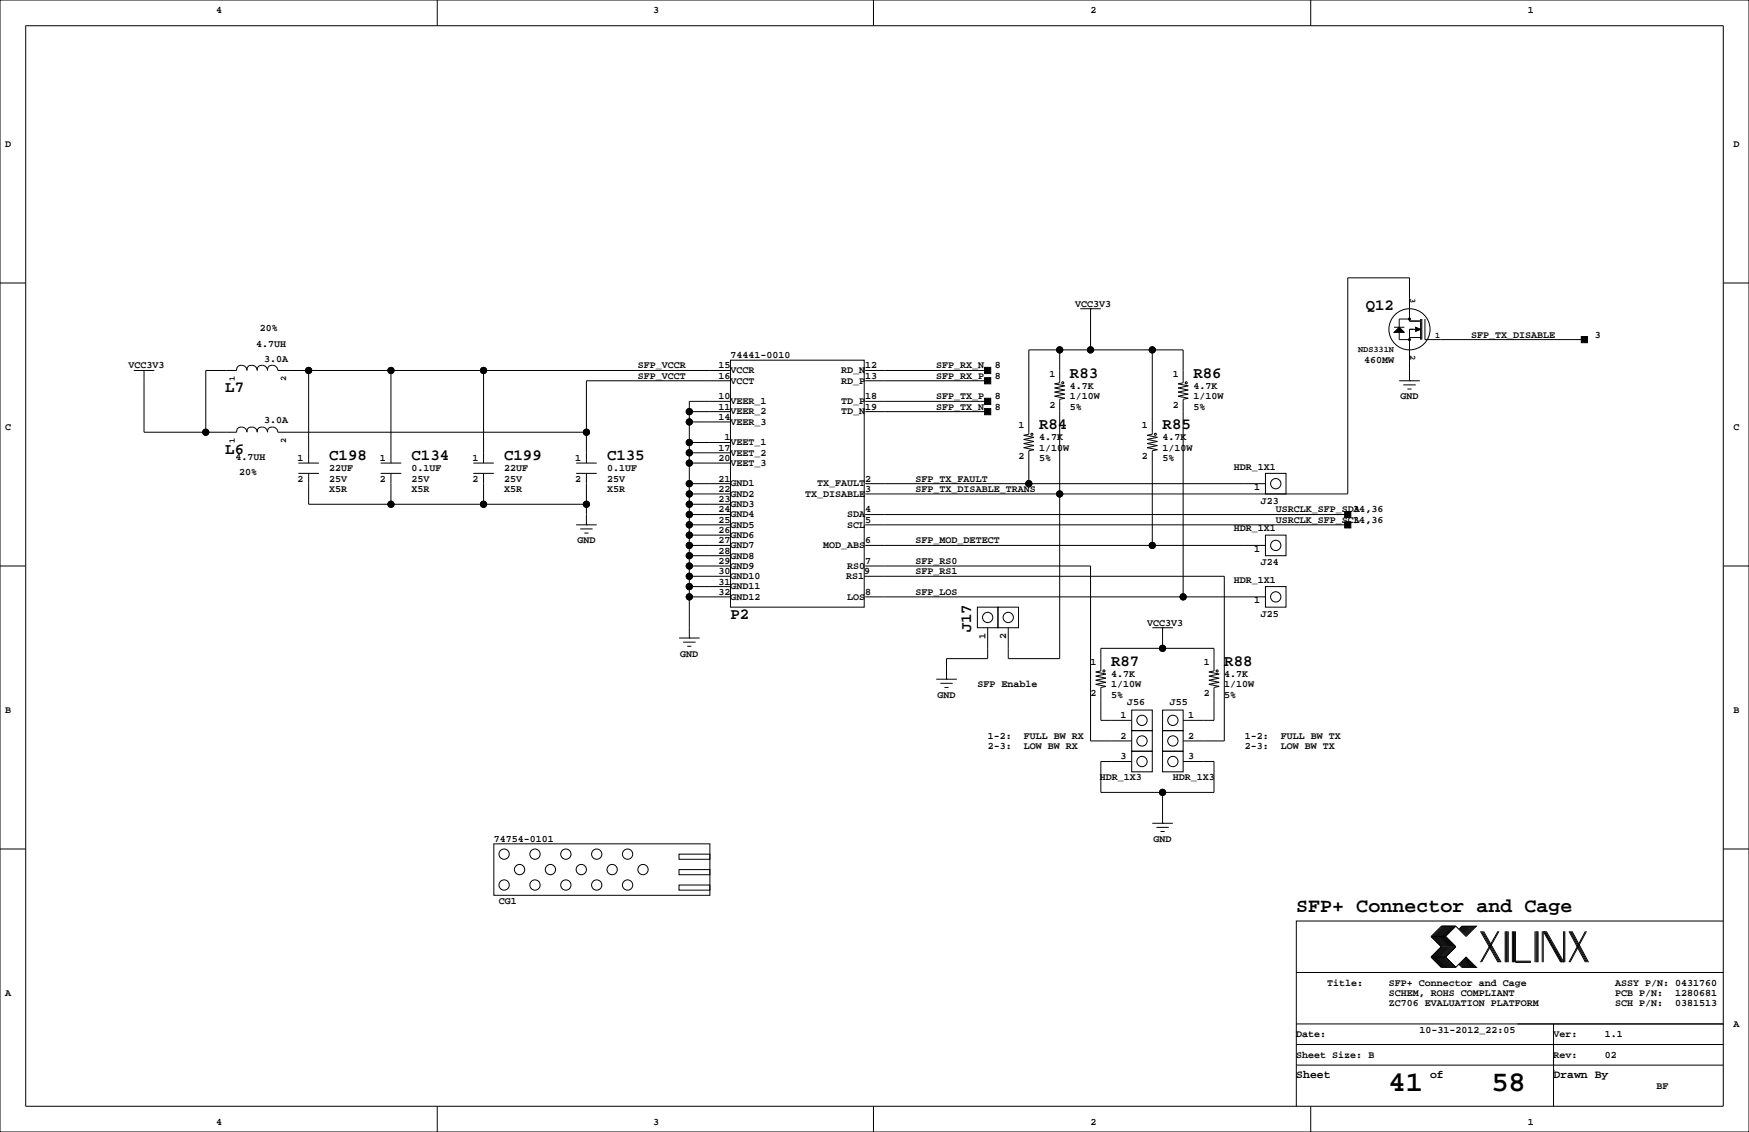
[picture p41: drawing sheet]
<svg xmlns="http://www.w3.org/2000/svg" width="432mm" height="279mm" viewBox="0 0 432 279" stroke-linecap="round" stroke-linejoin="round" font-family="sans-serif">
<defs><g id="words">
<g font-size="7.1">
<text x="342.8" y="269.3">41</text>
<text x="368.2" y="269.3">58</text>
</g>
<text font-size="4.9" x="320" y="225.1">SFP+ Connector and Cage</text>
<g font-size="3.9">
<text x="337.2" y="76.4">Q12</text>
<text x="264.2" y="93.2">R83</text>
<text x="294.6" y="93.2">R86</text>
<text x="55.6" y="96.7">L7</text>
<text x="256.5" y="105.9">R84</text>
<text x="287" y="105.9">R85</text>
<text x="55.6" y="112">L6</text>
<text x="81.3" y="113.5">C198</text>
<text x="101.6" y="113.5">C134</text>
<text x="124.5" y="113.5">C199</text>
<text x="149.9" y="113.5">C135</text>
<text x="180.3" y="152.9">P2</text>
<text x="239.7" y="156.1" transform="rotate(-90 239.7 156.1)">J17</text>
<text x="274.3" y="164.3">R87</text>
<text x="302.3" y="164.3">R88</text>
</g>
<g font-size="2.8">
<text x="320" y="266.1">Sheet</text>
<text x="353.1" y="266.1">of</text>
<text x="383.5" y="266.1">Drawn By</text>
</g>
<g font-size="2.5">
<text x="53.3" y="3.3">4</text>
<text x="161.3" y="3.3">3</text>
<text x="269.2" y="3.3">2</text>
<text x="377.2" y="3.3">1</text>
<text x="1.3" y="36.3">D</text>
<text x="428" y="36.3">D</text>
<text x="265.4" y="75.7">VCC3V3</text>
<text x="64.1" y="81.6">20%</text>
<text x="363.2" y="83.3">SFP_TX_DISABLE</text>
<text x="393.7" y="83.3">3</text>
<text x="63.2" y="85.7">4.7UH</text>
<text x="65.2" y="89.2">3.0A</text>
<text x="180.3" y="88.4">74441-0010</text>
<text x="336.8" y="89.7">460MW</text>
<text x="31.7" y="90.9">VCC3V3</text>
<text x="157.5" y="93.5">SFP_VCCT</text>
<text x="157.5" y="90.9">SFP_VCCR</text>
<text x="177.4" y="93.5">16</text>
<text x="177.4" y="90.9">15</text>
<text x="180.3" y="94.7">VCCT</text>
<text x="180.3" y="92.1">VCCR</text>
<text x="207.7" y="94.7">RD_P</text>
<text x="207.7" y="92.1">RD_N</text>
<text x="213.6" y="93.5">13</text>
<text x="213.6" y="90.9">12</text>
<text x="231.1" y="93.5">SFP_RX_P</text>
<text x="231.1" y="90.9">SFP_RX_N</text>
<text x="245.6" y="93.5">8</text>
<text x="245.6" y="90.9">8</text>
<text x="259.1" y="93.1">1</text>
<text x="289.6" y="93.1">1</text>
<text x="177.4" y="98.6">10</text>
<text x="177.4" y="101.1">11</text>
<text x="180.3" y="99.8">VEER_1</text>
<text x="207.7" y="99.8">TD_P</text>
<text x="213.6" y="101.1">19</text>
<text x="213.6" y="98.6">18</text>
<text x="231.1" y="101.1">SFP_TX_N</text>
<text x="231.1" y="98.6">SFP_TX_P</text>
<text x="245.6" y="101.1">8</text>
<text x="245.6" y="98.6">8</text>
<text x="259.1" y="100.7">2</text>
<text x="264.2" y="101.1">5%</text>
<text x="264.2" y="98.6">1/10W</text>
<text x="264.2" y="96">4.7K</text>
<text x="289.6" y="100.7">2</text>
<text x="294.6" y="101.1">5%</text>
<text x="294.6" y="98.6">1/10W</text>
<text x="294.6" y="96">4.7K</text>
<text x="345.8" y="98.6">GND</text>
<text x="1.3" y="106.2">C</text>
<text x="65.2" y="104.5">3.0A</text>
<text x="177.4" y="103.6">14</text>
<text x="180.3" y="104.8">VEER_3</text>
<text x="180.3" y="102.3">VEER_2</text>
<text x="207.7" y="102.3">TD_N</text>
<text x="251.5" y="105.8">1</text>
<text x="281.9" y="105.8">1</text>
<text x="428" y="106.2">C</text>
<text x="58.1" y="113.6">4.7UH</text>
<text x="73.4" y="113.8">1</text>
<text x="93.8" y="113.8">1</text>
<text x="116.6" y="113.8">1</text>
<text x="142" y="113.8">1</text>
<text x="177.4" y="113.8">20</text>
<text x="177.4" y="111.3">17</text>
<text x="178.9" y="108.7">1</text>
<text x="180.3" y="112.5">VEET_2</text>
<text x="180.3" y="109.9">VEET_1</text>
<text x="251.5" y="113.4">2</text>
<text x="256.5" y="108.7">4.7K</text>
<text x="256.5" y="111.3">1/10W</text>
<text x="256.5" y="113.8">5%</text>
<text x="281.9" y="113.4">2</text>
<text x="287" y="108.7">4.7K</text>
<text x="287" y="111.3">1/10W</text>
<text x="287" y="113.8">5%</text>
<text x="59.1" y="117.2">20%</text>
<text x="73.4" y="118.9">2</text>
<text x="81.3" y="116.3">22UF</text>
<text x="81.3" y="118.9">25V</text>
<text x="93.8" y="118.9">2</text>
<text x="101.6" y="118.9">25V</text>
<text x="101.6" y="116.3">0.1UF</text>
<text x="116.6" y="118.9">2</text>
<text x="124.5" y="116.3">22UF</text>
<text x="124.5" y="118.9">25V</text>
<text x="142" y="118.9">2</text>
<text x="149.9" y="116.3">0.1UF</text>
<text x="149.9" y="118.9">25V</text>
<text x="177.4" y="118.9">21</text>
<text x="180.3" y="115">VEET_3</text>
<text x="213.6" y="118.9">2</text>
<text x="226.1" y="118.9">SFP_TX_FAULT</text>
<text x="304.6" y="115.9">HDR_1X1</text>
<text x="81.3" y="121.4">X5R</text>
<text x="101.6" y="121.4">X5R</text>
<text x="124.5" y="121.4">X5R</text>
<text x="149.9" y="121.4">X5R</text>
<text x="177.4" y="121.4">22</text>
<text x="177.4" y="124">23</text>
<text x="180.3" y="120.1">GND1</text>
<text x="180.3" y="122.6">GND2</text>
<text x="180.3" y="125.2">GND3</text>
<text x="198.8" y="122.6">TX_DISABLE</text>
<text x="201.8" y="120.1">TX_FAULT</text>
<text x="213.6" y="121.4">3</text>
<text x="226.1" y="121.4">SFP_TX_DISABLE_TRANS</text>
<text x="309.7" y="121">1</text>
<text x="311.3" y="124.3">J23</text>
<text x="177.4" y="126.5">24</text>
<text x="177.4" y="129">25</text>
<text x="177.4" y="131.6">26</text>
<text x="180.3" y="127.7">GND4</text>
<text x="180.3" y="130.2">GND5</text>
<text x="209.2" y="130.2">SCL</text>
<text x="209.2" y="127.7">SDA</text>
<text x="213.6" y="129">5</text>
<text x="213.6" y="126.5">4</text>
<text x="304.6" y="131.2">HDR_1X1</text>
<text x="315" y="129">USRCLK_SFP_SCL</text>
<text x="315" y="126.5">USRCLK_SFP_SDA</text>
<text x="334.1" y="129">34,36</text>
<text x="334.1" y="126.5">34,36</text>
<text x="142.6" y="134.1">GND</text>
<text x="177.4" y="134.1">27</text>
<text x="177.4" y="136.7">28</text>
<text x="180.3" y="132.8">GND6</text>
<text x="180.3" y="135.3">GND7</text>
<text x="180.3" y="137.9">GND8</text>
<text x="203.2" y="135.3">MOD_ABS</text>
<text x="213.6" y="134.1">6</text>
<text x="226.1" y="134.1">SFP_MOD_DETECT</text>
<text x="309.7" y="136.2">1</text>
<text x="177.4" y="139.2">29</text>
<text x="177.4" y="141.7">30</text>
<text x="180.3" y="140.4">GND9</text>
<text x="180.3" y="142.9">GND10</text>
<text x="208.9" y="142.9">RS1</text>
<text x="209.2" y="140.4">RS0</text>
<text x="213.4" y="141.7">9</text>
<text x="213.6" y="139.2">7</text>
<text x="226.1" y="141.7">SFP_RS1</text>
<text x="226.1" y="139.2">SFP_RS0</text>
<text x="304.6" y="143.9">HDR_1X1</text>
<text x="311.3" y="139.5">J24</text>
<text x="177.4" y="146.8">32</text>
<text x="177.4" y="144.3">31</text>
<text x="180.3" y="148">GND12</text>
<text x="180.3" y="145.5">GND11</text>
<text x="209.2" y="148">LOS</text>
<text x="213.6" y="146.8">8</text>
<text x="226.1" y="146.8">SFP_LOS</text>
<text x="309.7" y="148.9">1</text>
<text x="283.2" y="154.4">VCC3V3</text>
<text x="311.3" y="152.2">J25</text>
<text x="243.3" y="157.7" transform="rotate(-90 243.3 157.7)">1</text>
<text x="248.4" y="157.7" transform="rotate(-90 248.4 157.7)">2</text>
<text x="168" y="162.1">GND</text>
<text x="269.2" y="164.2">1</text>
<text x="274.3" y="167.1">4.7K</text>
<text x="297.2" y="164.2">1</text>
<text x="302.3" y="167.1">4.7K</text>
<text x="231.5" y="172.2">GND</text>
<text x="241.3" y="169.7">SFP Enable</text>
<text x="269.2" y="171.8">2</text>
<text x="274.3" y="172.2">5%</text>
<text x="274.3" y="169.7">1/10W</text>
<text x="278.3" y="174">J56</text>
<text x="288.8" y="174">J55</text>
<text x="297.2" y="171.8">2</text>
<text x="302.3" y="169.7">1/10W</text>
<text x="302.3" y="172.2">5%</text>
<text x="1.3" y="176">B</text>
<text x="276.6" y="177.3">1</text>
<text x="293.4" y="177.3">1</text>
<text x="428" y="176">B</text>
<text x="243.8" y="184.9">2-3:</text>
<text x="243.8" y="182.4">1-2:</text>
<text x="252.7" y="184.9">LOW BW RX</text>
<text x="252.7" y="182.4">FULL BW RX</text>
<text x="276.6" y="182.4">2</text>
<text x="293.4" y="182.4">2</text>
<text x="307.3" y="184.9">2-3:</text>
<text x="307.3" y="182.4">1-2:</text>
<text x="316.2" y="184.9">LOW BW TX</text>
<text x="316.2" y="182.4">FULL BW TX</text>
<text x="276.6" y="187.5">3</text>
<text x="293.4" y="187.5">3</text>
<text x="271.6" y="192.5">HDR_1X3</text>
<text x="289.6" y="192.5">HDR_1X3</text>
<text x="121.9" y="207.8">74754-0101</text>
<text x="284.8" y="207.8">GND</text>
<text x="123.2" y="223">CG1</text>
<text x="1.3" y="245.9">A</text>
<text x="327.7" y="243.3">Title:</text>
<text x="342.9" y="245.9">SCHEM, ROHS COMPLIANT</text>
<text x="342.9" y="243.3">SFP+ Connector and Cage</text>
<text x="398.8" y="243.3">ASSY P/N: 0431760</text>
<text x="398.8" y="245.9">PCB P/N:</text>
<text x="413.6" y="245.9">1280681</text>
<text x="342.9" y="248.4">ZC706 EVALUATION PLATFORM</text>
<text x="398.8" y="248.4">SCH P/N:</text>
<text x="413.6" y="248.4">0381513</text>
<text x="320" y="256">Date:</text>
<text x="350.4" y="255">10-31-2012_22:05</text>
<text x="383.5" y="256">Ver:</text>
<text x="396.2" y="256">1.1</text>
<text x="428" y="253.5">A</text>
<text x="320" y="261.1">Sheet Size: B</text>
<text x="383.5" y="261.1">Rev:</text>
<text x="396.2" y="261.1">02</text>
<text x="408.9" y="268.7">BF</text>
<text x="53.3" y="277.6">4</text>
<text x="161.3" y="277.6">3</text>
<text x="269.2" y="277.6">2</text>
<text x="377.2" y="277.6">1</text>
</g>
<g font-size="2.1">
<text x="348.2" y="73.7" transform="rotate(90 348.2 73.7)">3</text>
<text x="354.3" y="83.4">1</text>
<text x="335.3" y="86.9">NDS331N</text>
<text x="348.2" y="87.6" transform="rotate(90 348.2 87.6)">2</text>
<text x="58" y="94" transform="rotate(-90 58 94)">1</text>
<text x="70.7" y="94" transform="rotate(-90 70.7 94)">2</text>
<text x="58" y="109.2" transform="rotate(-90 58 109.2)">1</text>
<text x="70.7" y="109.2" transform="rotate(-90 70.7 109.2)">2</text>
</g>
</g></defs>
<g fill="none" stroke="#000" stroke-width=".25">
<path d="M0 0h431.8v279.4h-431.8zM6.3 6.4h419.1v266.6h-419.1zM107.9 0v6.4M215.6 0v6.4M323.6 0v6.4M0 69.8h6.3M266.7 76.2h5.1M269.2 76.2h.1M269.2 76.2v10.2M348 78.7h-2.6v2.1M350.8 79.2h-2.8v-10.6h-15.3v53.3h-119.1M350.8 78.7v5.1"/>
<path d="M351 78.7v5.1M351.8 78.7v5.1h39.4M425.4 69.8h6.4M33 91.4h5.1M35.6 91.4h.1M35.6 91.4v15.3h22.9a1.26 1.26 0 0 1 1.2-1.4 1.26 1.26 0 0 1 1.3 1.4 1.27 1.27 0 0 1 1.2-1.4 1.27 1.27 0 0 1 1.3 1.4 1.27 1.27 0 0 1 1.3-1.4 1.27 1.27 0 0 1 1.2 1.4 1.05 1.05 0 0 1 1.3-1.3M58.4 91.4h-7.6v15.3M58.5 91.4a1.26 1.26 0 0 1 1.2-1.3 1.26 1.26 0 0 1 1.3 1.3M61 91.4a1.26 1.26 0 0 1 1.2-1.3 1.26 1.26 0 0 1 1.3 1.3M63.5 91.4a1.26 1.26 0 0 1 1.3-1.3 1.26 1.26 0 0 1 1.2 1.3M67.3 90.2a1.02 1.02 0 0 0-1.2 1.2M67.3 90.2a1.27 1.27 0 0 1 1.3 1.2h111.7"/>
<path d="M76.2 91.4v22.9M96.5 91.4v22.9M119.4 91.4v22.9M180.3 88.9h33.1v61h-33.1zM180.3 94h-35.5v20.3M180.3 99.1h-10.1v58.4M213.6 91.4h30.2M213.6 99.1h30.2M213.6 94h30.2M261.6 86.4v8.1l-1.3 .2 2.6 .5-2.6 .6 2.6 .5-2.6 .5 2.6 .5-2.6 .5 2.6 .5-1.3 .3v64h-12.7v-7.7M284.5 86.4v20.8l-1.3 .2 2.6 .5-2.6 .6 2.6 .5-2.6 .5 2.6 .5-2.6 .5 2.6 .5-1.3 .3v23.3M344.2 80.8h2.5"/>
<path d="M345.4 94h5.1M345.4 82v1.8h2.6M346.5 95h3M347.5 96h1M348 94h.1M348 83.3h2.8M349.5 81.3h-1.5v12.7M67.3 105.4a1.27 1.27 0 0 1 1.3 1.3h76.2M73.7 114.3h5M73.7 116.8h5M76.2 116.8v7.7h68.6M94 114.3h5.1"/>
<path d="M94 116.8h5.1M96.5 116.8v7.7M116.8 114.3h5.1M116.8 116.8h5.1M119.4 116.8v7.7M142.2 114.3h5.1M142.2 116.8h5.1M144.8 116.8v12.7M170.2 101.6h10.1M170.2 104.1h10.1M170.2 119.4h10.1M170.2 114.3h10.1"/>
<path d="M170.2 111.8h10.1M170.2 109.2h10.1M213.6 101.6h30.2M213.6 119.4h98.8M254 119.4v-8.1l1.3-.3-2.6-.5 2.6-.5-2.6-.5 2.6-.5-2.6-.5 2.6-.6-2.6-.5 1.3-.2v-20.8h38.1v8.1l-1.3 .2 2.6 .5-2.6 .6 2.6 .5-2.6 .5 2.6 .5-2.6 .5 2.6 .5-1.3 .3v48.7M312.4 116.8h5.1v5.1h-5.1zM0 139.7h6.3M142.2 129.5h5.1M143.3 130.6h3M144.3 131.6h1M144.8 129.5h.1M170.2 121.9h10.1"/>
<path d="M170.2 124.5h10.1M170.2 139.7h10.1M170.2 137.2h10.1M170.2 134.6h10.1M170.2 132.1h10.1M170.2 129.5h10.1M170.2 127h10.1M213.6 139.7h55.6v43.2h10.2M213.6 134.6h98.8M213.6 129.5h119.1M213.6 127h119.1M312.4 132.1h5.1v5.1h-5.1z"/>
<path d="M425.4 139.7h6.4M167.6 157.5h5.1M168.7 158.5h3M169.7 159.5h1M170.2 157.5h.1M170.2 147.3h10.1M170.2 144.8h10.1M170.2 142.2h10.1M213.4 142.2h88.9v40.7h-10.2M213.6 147.3h98.8M241.3 149.9h5.1v5h-5.1zM243.8 154.9v7.7h-10.1v5"/>
<path d="M246.4 149.9h5.1v5h-5.1zM284.5 154.9h5.1M287 154.9h.1M287 154.9v5.1M312.4 144.8h5.1v5.1h-5.1zM231.1 167.6h5.1M232.2 168.7h3M233.2 169.7h1M233.7 167.6h.1M279.4 175.3h5.1v5h-5.1zM279.4 177.8h-7.6v-8.1l1.2-.3-2.5-.5 2.5-.5-2.5-.5 2.5-.5-2.5-.5 2.5-.5-2.5-.5 1.3-.3v-5.6h27.9v5.6l-1.3 .3 2.6 .5-2.6 .5 2.6 .5-2.6 .5 2.6 .5-2.6 .5 2.6 .5-1.3 .3v8.1h-7.6M287 175.3h5.1v5h-5.1z"/>
<path d="M279.4 185.4h5.1v5.1h-5.1zM279.4 180.3h5.1v5.1h-5.1zM279.4 188h-7.6v7.6h27.9v-7.6h-7.6M287 185.4h5.1v5.1h-5.1zM287 180.3h5.1v5.1h-5.1zM287 195.6v7.6M0 209.5h6.3M118.1 204.5h.1M121.9 208.3h53.4v12.7h-53.4zM167.6 218.4h7.7v1.3h-7.7zM167.6 214.6h7.7v1.3h-7.7zM167.6 210.8h7.7v1.3h-7.7z"/>
<path d="M284.5 203.2h5.1M285.5 204.2h3M286.5 205.2h1M287 203.2h.1M425.4 209.5h6.4M353.3 236.2l2.6 2.6h3.5M353.3 231.1l2.6 2.6-2.6 2.5M353.3 236.2h3.6M353.3 231.1h3.6M356.1 228.6l-2.5 2.5 2.5 2.6-2.5 2.5 2.5 2.6M356.4 228.6l-2.6 2.5 2.6 2.6-2.6 2.5 2.6 2.6M356.6 228.6l-2.5 2.5 2.5 2.6-2.5 2.5 2.5 2.6"/>
<path d="M356.9 228.6l-2.6 2.5 2.6 2.6-2.6 2.5 2.6 2.6M356.9 231.1l2.5 2.6-2.5 2.5M356.9 236.2l2.5 2.6M357.1 228.6l-2.5 2.5 2.5 2.6-2.5 2.5 2.5 2.6M357.4 228.6l-2.6 2.5 2.6 2.6-2.6 2.5 2.6 2.6M357.6 228.6l-2.5 2.5 2.5 2.6-2.5 2.5 2.5 2.6M357.9 228.6l-2.6 2.5 2.6 2.6-2.6 2.5 2.6 2.6M358.1 228.6l-2.5 2.5 2.5 2.6-2.5 2.5 2.5 2.6M358.4 228.6l-2.5 2.5 2.5 2.6-2.5 2.5 2.5 2.6M358.6 228.6l-2.5 2.5 2.5 2.6-2.5 2.5 2.5 2.6M358.9 228.6l-2.5 2.5 2.5 2.6-2.5 2.5 2.5 2.6M359.2 228.6l-2.6 2.5 2.6 2.6-2.6 2.5 2.6 2.6"/>
<path d="M359.4 228.6l2.5 2.5 2.6-2.5h-3.6l-.7 .8M359.4 228.6h-3.5l-2.6 2.5M359.4 228.6l-2.5 2.5M360.2 238l.7 .8h3.6l-2.6-2.6-2.5 2.6M360.4 237.7l1 1.1M360.4 238l.8 .8M360.7 237.5l1.2 1.3M360.7 237.7l1 1.1M360.9 237.2l1.6 1.6M360.9 237.5l1.3 1.3M361.2 237l1.8 1.8M361.2 237.2l1.5 1.6"/>
<path d="M361.2 228.6l-.8 .8M361.4 236.7l2.1 2.1M361.4 237l1.8 1.8M361.4 228.6l-1 1M361.7 236.5l2.3 2.3M361.7 236.7l2 2.1M361.7 228.6l-1 1M361.9 236.5l2.3 2.3M361.9 228.6l-1.2 1.3M362.2 228.6l-1.3 1.3M362.5 228.6l-1.6 1.5M362.7 228.6l-1.5 1.5"/>
<path d="M363 228.6l-1.8 1.8M363.2 228.6l-1.8 1.8M363.5 228.6l-2.1 2M363.7 228.6l-2 2M364 228.6l-2.3 2.3M364.2 228.6l-2.3 2.3M365.5 229.9l4.3 7.6M365.8 229.9l4.3 7.6M366 229.9l4.3 7.6M366.3 229.9l4.3 7.6M369.8 229.9l-4.3 7.6M370.1 229.9l-4.3 7.6"/>
<path d="M371.6 229.9v7.6M371.9 229.9v7.6M372.1 229.9v7.6M372.4 229.9v7.6M373.4 229.9v7.6M373.6 229.9v7.6M373.9 229.9v7.6M374.1 229.9v7.6h3.9M374.1 237.2h3.9M379 229.9v7.6M379.2 229.9v7.6M379.5 229.9v7.6"/>
<path d="M379.7 229.9v7.6M380.7 229.9v7.6M381 237.5v-7.6l4.3 7.6M381.3 229.9l4.3 7.6M381.5 229.9l4.3 7.6M381.8 229.9l4.3 7.6v-7.6M386.3 229.9v7.6M387.3 229.9l4.1 7.6M387.6 229.9l4.1 7.6M387.9 229.9l4 7.6M388.1 229.9l4.1 7.6M391.4 229.9l-4.1 7.6"/>
<path d="M391.7 229.9l-4.1 7.6M425.4 227.3h-105.4v35.6M320 257.8h105.4M320 252.7h105.4M320 240h105.4M383.5 252.7v20.3M107.9 273v6.4M215.6 273v6.4M320 262.9v10.1M320 262.9h105.4M323.6 273v6.4M383.5 264.2h.1"/>
<circle cx="348" cy="78.7" r=".25"/>
<circle cx="76.2" cy="91.4" r=".76"/>
<circle cx="96.5" cy="91.4" r=".76"/>
<circle cx="119.4" cy="91.4" r=".76"/>
<circle cx="261.6" cy="86.4" r=".76"/>
<circle cx="262.4" cy="94.5" r=".25"/>
<circle cx="269.2" cy="86.4" r=".76"/>
<circle cx="284.5" cy="86.4" r=".76"/>
<circle cx="292.9" cy="94.5" r=".25"/>
<circle cx="348" cy="81.3" r="5.1"/>
<circle cx="348" cy="83.8" r=".25"/>
<circle cx="50.8" cy="106.7" r=".76"/>
<circle cx="144.8" cy="106.7" r=".76"/>
<circle cx="170.2" cy="119.4" r=".76"/>
<circle cx="170.2" cy="109.2" r=".76"/>
<circle cx="170.2" cy="114.3" r=".76"/>
<circle cx="170.2" cy="101.6" r=".76"/>
<circle cx="170.2" cy="104.1" r=".76"/>
<circle cx="170.2" cy="111.8" r=".76"/>
<circle cx="254" cy="119.4" r=".76"/>
<circle cx="254.8" cy="107.2" r=".25"/>
<circle cx="285.2" cy="107.2" r=".25"/>
<circle cx="315" cy="119.4" r="1.27"/>
<circle cx="96.5" cy="124.5" r=".76"/>
<circle cx="119.4" cy="124.5" r=".76"/>
<circle cx="144.8" cy="124.5" r=".76"/>
<circle cx="170.2" cy="132.1" r=".76"/>
<circle cx="170.2" cy="134.6" r=".76"/>
<circle cx="170.2" cy="121.9" r=".76"/>
<circle cx="170.2" cy="127" r=".76"/>
<circle cx="170.2" cy="139.7" r=".76"/>
<circle cx="170.2" cy="129.5" r=".76"/>
<circle cx="170.2" cy="124.5" r=".76"/>
<circle cx="170.2" cy="137.2" r=".76"/>
<circle cx="261.6" cy="121.9" r=".76"/>
<circle cx="284.5" cy="134.6" r=".76"/>
<circle cx="315" cy="134.6" r="1.27"/>
<circle cx="170.2" cy="144.8" r=".76"/>
<circle cx="170.2" cy="147.3" r=".76"/>
<circle cx="170.2" cy="142.2" r=".76"/>
<circle cx="243.8" cy="152.4" r="1.27"/>
<circle cx="248.9" cy="152.4" r="1.27"/>
<circle cx="292.1" cy="147.3" r=".76"/>
<circle cx="315" cy="147.3" r="1.27"/>
<circle cx="272.5" cy="165.6" r=".25"/>
<circle cx="281.9" cy="177.8" r="1.27"/>
<circle cx="287" cy="160" r=".76"/>
<circle cx="289.6" cy="177.8" r="1.27"/>
<circle cx="300.5" cy="165.6" r=".25"/>
<circle cx="281.9" cy="182.9" r="1.27"/>
<circle cx="281.9" cy="188" r="1.27"/>
<circle cx="287" cy="195.6" r=".76"/>
<circle cx="289.6" cy="182.9" r="1.27"/>
<circle cx="289.6" cy="188" r="1.27"/>
<circle cx="124.5" cy="210.8" r="1.27"/>
<circle cx="124.5" cy="218.4" r="1.27"/>
<circle cx="128.3" cy="214.6" r="1.27"/>
<circle cx="132.1" cy="210.8" r="1.27"/>
<circle cx="132.1" cy="218.4" r="1.27"/>
<circle cx="135.9" cy="214.6" r="1.27"/>
<circle cx="139.7" cy="210.8" r="1.27"/>
<circle cx="139.7" cy="218.4" r="1.27"/>
<circle cx="143.5" cy="214.6" r="1.27"/>
<circle cx="147.3" cy="210.8" r="1.27"/>
<circle cx="147.3" cy="218.4" r="1.27"/>
<circle cx="151.1" cy="214.6" r="1.27"/>
<circle cx="154.9" cy="210.8" r="1.27"/>
<circle cx="154.9" cy="218.4" r="1.27"/>
<circle cx="158.7" cy="214.6" r="1.27"/>
</g>
<g fill="#000" stroke="#000" stroke-width=".25">
<path d="M243.1 90.7h1.5v1.5h-1.5z" fill-rule="evenodd"/>
<path d="M243.1 93.2h1.5v1.5h-1.5z" fill-rule="evenodd"/>
<path d="M243.1 98.3h1.5v1.5h-1.5z" fill-rule="evenodd"/>
<path d="M344.2 82l1.2-1.2 1.3 1.2z" fill-rule="evenodd"/>
<path d="M349.5 80.8l1.3 .5-1.3 .5z" fill-rule="evenodd"/>
<path d="M390.4 83.1h1.5v1.5h-1.5z" fill-rule="evenodd"/>
<path d="M243.1 100.8h1.5v1.6h-1.5z" fill-rule="evenodd"/>
<path d="M332 126.2h1.5v1.6h-1.5z" fill-rule="evenodd"/>
<path d="M332 128.8h1.5v1.5h-1.5z" fill-rule="evenodd"/>
<circle cx="76.2" cy="91.4" r=".76"/>
<circle cx="96.5" cy="91.4" r=".76"/>
<circle cx="119.4" cy="91.4" r=".76"/>
<circle cx="261.6" cy="86.4" r=".76"/>
<circle cx="269.2" cy="86.4" r=".76"/>
<circle cx="284.5" cy="86.4" r=".76"/>
<circle cx="50.8" cy="106.7" r=".76"/>
<circle cx="144.8" cy="106.7" r=".76"/>
<circle cx="170.2" cy="119.4" r=".76"/>
<circle cx="170.2" cy="109.2" r=".76"/>
<circle cx="170.2" cy="114.3" r=".76"/>
<circle cx="170.2" cy="101.6" r=".76"/>
<circle cx="170.2" cy="104.1" r=".76"/>
<circle cx="170.2" cy="111.8" r=".76"/>
<circle cx="254" cy="119.4" r=".76"/>
<circle cx="96.5" cy="124.5" r=".76"/>
<circle cx="119.4" cy="124.5" r=".76"/>
<circle cx="144.8" cy="124.5" r=".76"/>
<circle cx="170.2" cy="132.1" r=".76"/>
<circle cx="170.2" cy="134.6" r=".76"/>
<circle cx="170.2" cy="121.9" r=".76"/>
<circle cx="170.2" cy="127" r=".76"/>
<circle cx="170.2" cy="139.7" r=".76"/>
<circle cx="170.2" cy="129.5" r=".76"/>
<circle cx="170.2" cy="124.5" r=".76"/>
<circle cx="170.2" cy="137.2" r=".76"/>
<circle cx="261.6" cy="121.9" r=".76"/>
<circle cx="284.5" cy="134.6" r=".76"/>
<circle cx="170.2" cy="144.8" r=".76"/>
<circle cx="170.2" cy="147.3" r=".76"/>
<circle cx="170.2" cy="142.2" r=".76"/>
<circle cx="292.1" cy="147.3" r=".76"/>
<circle cx="287" cy="160" r=".76"/>
<circle cx="287" cy="195.6" r=".76"/>
</g>
<use href="#words"/>
</svg>
